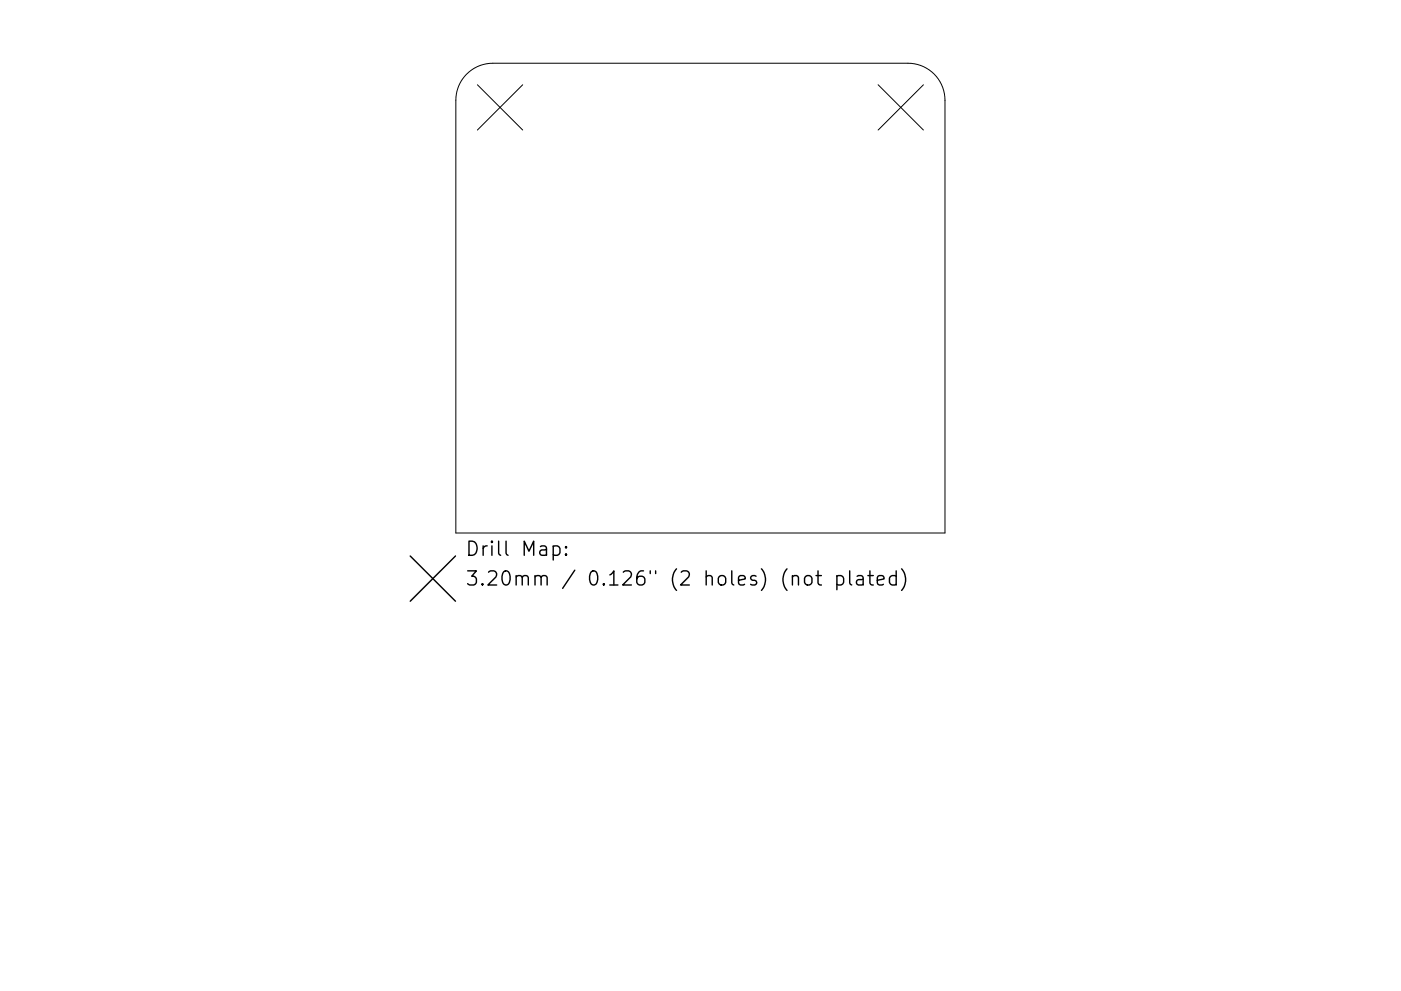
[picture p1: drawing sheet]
<svg xmlns="http://www.w3.org/2000/svg" width="297mm" height="210mm" viewBox="0 0 297 210" stroke-linecap="round" stroke-linejoin="round" font-family="sans-serif">
<defs><g id="words">
<g font-size="4.2">
<text x="98.6" y="118">Drill Map:</text>
<text x="98.6" y="124.3">3.20mm / 0.126&quot; (2 holes) (not plated)</text>
</g>
</g></defs>
<path d="M98.9 15.7a7.8 7.8 0 0 1 5.6-2.3h88a7.8 7.8 0 0 1 7.9 7.9v91.8h-103.8v-91.8a7.8 7.8 0 0 1 2.3-5.6zM101.2 18l9.6 9.6M110.8 18l-9.6 9.6M186.2 18l9.6 9.6M195.8 18l-9.6 9.6" fill="none" stroke="#000" stroke-width=".21"/>
<g fill="none" stroke="#000" stroke-width=".3">
<path d="M87 118l9.6 9.6M96.6 118l-9.6 9.6M117.3 116l.9-.2 .5 .6v.8l-.3 .5-.2 .1-.9-.1M120 117.5l.2 .2-.2 .1-.1-.1 .1-.2v.3M120 116l.2 .1-.2 .1-.1-.1 .1-.1v.2M170.7 122.4a.81 .81 0 0 1 .8-.3 .81 .81 0 0 1 .7 .6v.8a.81 .81 0 0 1-.8 .6 .81 .81 0 0 1-.8-.6v-.8zM173 122.1h1.2M173.4 121.1v2.6l.2 .3 .6 .1M177.4 122.3l.9-.2 .6 .6v.8l-.3 .5-.3 .1-.9-.1M177.4 122.1v3M180.2 121.1v2.6l.4 .4M181.7 122.3l.3-.2 .9 .2 .1 .2v1.6"/>
<path d="M183 122.8l-1 .2a.59 .59 0 0 0-.4 .5 .59 .59 0 0 0 .4 .6l1-.1M184 122.1h1.2M184.4 121.1v2.6l.2 .3 .6 .1M186 123.1l1.4-.3-.1-.5-.9-.2-.4 .4v1.2l.2 .3 .2 .1 .9-.1M190 122.3l-.8-.2-.6 .6v.8l.3 .5 .3 .1 .8-.1M190 121.1v3M191.2 120.7a3.4 3.4 0 0 1 0 4.6"/>
</g>
<use href="#words"/>
</svg>
